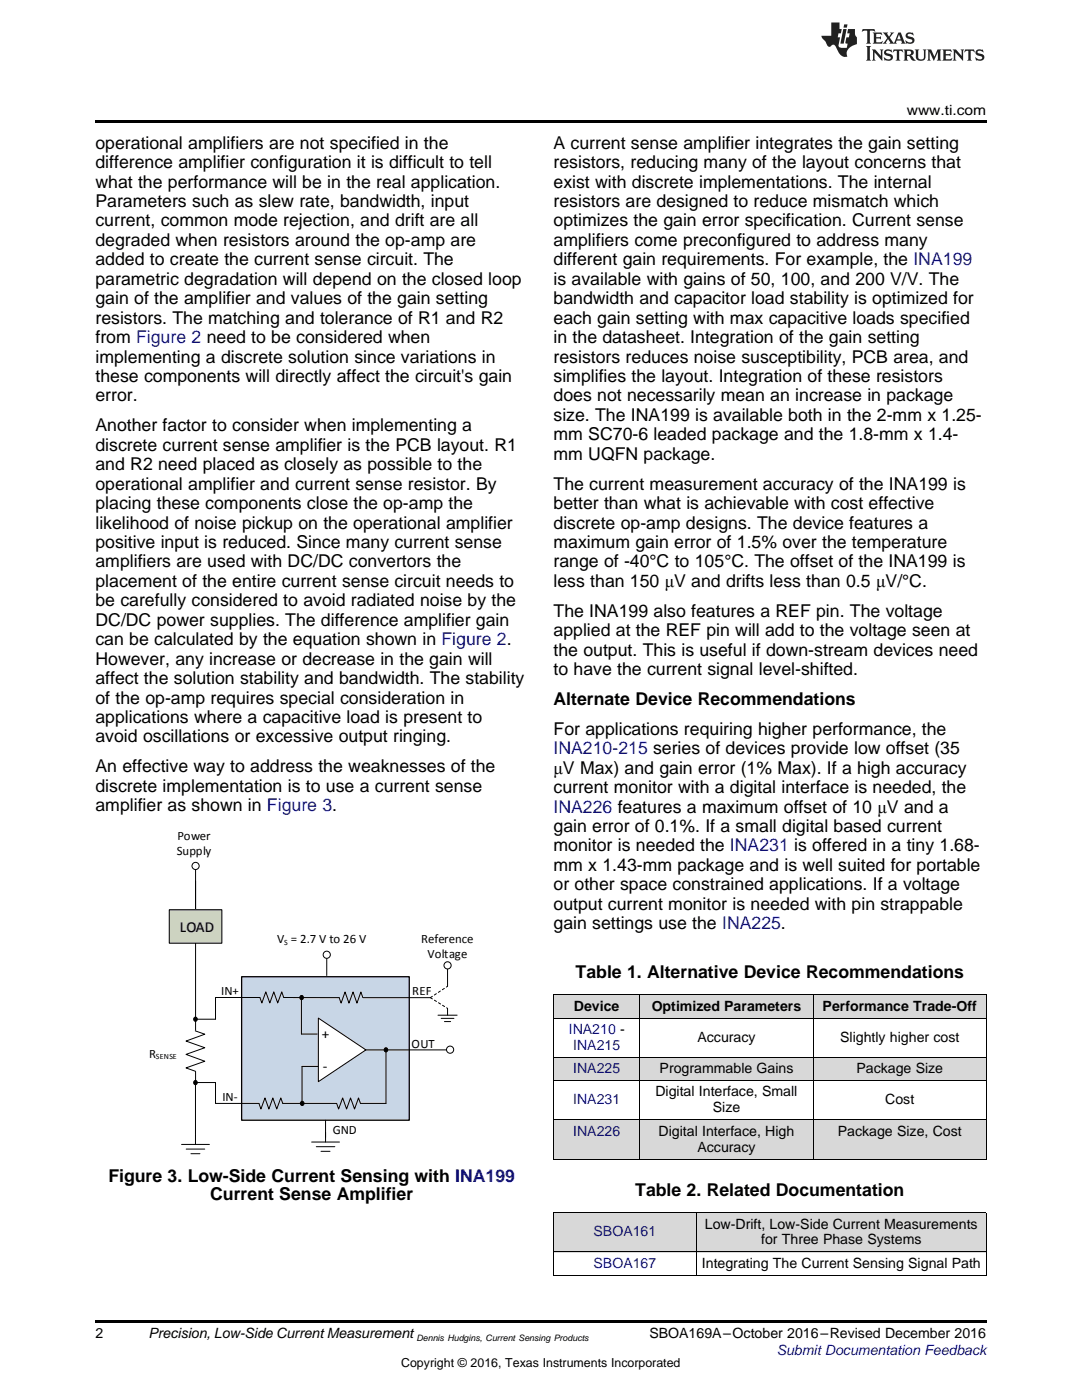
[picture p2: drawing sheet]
<svg xmlns="http://www.w3.org/2000/svg" width="216mm" height="279mm" viewBox="0 0 216 279" stroke-linecap="round" stroke-linejoin="round" font-family="sans-serif">
<defs><g id="words">
<g font-size="3.5">
<text x="19" y="29.7">operational amplifiers are not specified in the</text>
<text x="110.5" y="29.7">A current sense amplifier integrates the gain setting</text>
<text x="19" y="33.5">difference amplifier configuration it is difficult to tell</text>
<text x="110.5" y="33.5">resistors, reducing many of the layout concerns that</text>
<text x="19" y="37.4">what the performance will be in the real application.</text>
<text x="19" y="41.3">Parameters such as slew rate, bandwidth, input</text>
<text x="110.5" y="37.4">exist with discrete implementations. The internal</text>
<text x="110.5" y="41.3">resistors are designed to reduce mismatch which</text>
<text x="19" y="45.2">current, common mode rejection, and drift are all</text>
<text x="110.5" y="45.2">optimizes the gain error specification. Current sense</text>
<text x="19" y="49.1">degraded when resistors around the op-amp are</text>
<text x="19" y="53">added to create the current sense circuit. The</text>
<text x="110.5" y="49.1">amplifiers come preconfigured to address many</text>
<text x="110.5" y="53">different gain requirements. For example, the INA199</text>
<text x="19" y="56.8">parametric degradation will depend on the closed loop</text>
<text x="110.5" y="56.8">is available with gains of 50, 100, and 200 V/V. The</text>
<text x="19" y="60.7">gain of the amplifier and values of the gain setting</text>
<text x="19" y="64.6">resistors. The matching and tolerance of R1 and R2</text>
<text x="110.5" y="60.7">bandwidth and capacitor load stability is optimized for</text>
<text x="110.5" y="64.6">each gain setting with max capacitive loads specified</text>
<text x="19" y="68.5">from Figure 2 need to be considered when</text>
<text x="110.5" y="68.5">in the datasheet. Integration of the gain setting</text>
<text x="19" y="72.4">implementing a discrete solution since variations in</text>
<text x="19" y="76.2">these components will directly affect the circuit's gain</text>
<text x="110.5" y="72.4">resistors reduces noise susceptibility, PCB area, and</text>
<text x="110.5" y="76.2">simplifies the layout. Integration of these resistors</text>
<text x="19" y="80.1">error.</text>
<text x="110.5" y="80.1">does not necessarily mean an increase in package</text>
<text x="110.5" y="84">size. The INA199 is available both in the 2-mm x 1.25-</text>
<text x="19" y="86.1">Another factor to consider when implementing a</text>
<text x="19" y="90">discrete current sense amplifier is the PCB layout. R1</text>
<text x="110.5" y="87.9">mm SC70-6 leaded package and the 1.8-mm x 1.4-</text>
<text x="19" y="93.8">and R2 need placed as closely as possible to the</text>
<text x="110.5" y="91.8">mm UQFN package.</text>
<text x="19" y="97.7">operational amplifier and current sense resistor. By</text>
<text x="19" y="101.6">placing these components close the op-amp the</text>
<text x="110.5" y="97.7">The current measurement accuracy of the INA199 is</text>
<text x="110.5" y="101.6">better than what is achievable with cost effective</text>
<text x="19" y="105.5">likelihood of noise pickup on the operational amplifier</text>
<text x="110.5" y="105.5">discrete op-amp designs. The device features a</text>
<text x="19" y="109.4">positive input is reduced. Since many current sense</text>
<text x="19" y="113.2">amplifiers are used with DC/DC convertors the</text>
<text x="110.5" y="109.4">maximum gain error of 1.5% over the temperature</text>
<text x="110.5" y="113.2">range of -40°C to 105°C. The offset of the INA199 is</text>
<text x="19" y="117.1">placement of the entire current sense circuit needs to</text>
<text x="110.5" y="117.1">less than 150 μV and drifts less than 0.5 μV/°C.</text>
<text x="19" y="121">be carefully considered to avoid radiated noise by the</text>
<text x="19" y="124.9">DC/DC power supplies. The difference amplifier gain</text>
<text x="110.5" y="123.1">The INA199 also features a REF pin. The voltage</text>
<text x="19" y="128.8">can be calculated by the equation shown in Figure 2.</text>
<text x="110.5" y="127">applied at the REF pin will add to the voltage seen at</text>
<text x="110.5" y="130.8">the output. This is useful if down-stream devices need</text>
<text x="19" y="132.6">However, any increase or decrease in the gain will</text>
<text x="19" y="136.5">affect the solution stability and bandwidth. The stability</text>
<text x="110.5" y="134.7">to have the current signal level-shifted.</text>
<text x="19" y="140.4">of the op-amp requires special consideration in</text>
<text x="110.5" y="140.7">Alternate Device Recommendations</text>
<text x="19" y="144.3">applications where a capacitive load is present to</text>
<text x="19" y="148.2">avoid oscillations or excessive output ringing.</text>
<text x="110.5" y="146.6">For applications requiring higher performance, the</text>
<text x="19" y="154.1">An effective way to address the weaknesses of the</text>
<text x="110.5" y="154.4">μV Max) and gain error (1% Max). If a high accuracy</text>
<text x="19" y="158">discrete implementation is to use a current sense</text>
<text x="19" y="161.9">amplifier as shown in Figure 3.</text>
<text x="110.5" y="158.3">current monitor with a digital interface is needed, the</text>
<text x="110.5" y="166.1">gain error of 0.1%. If a small digital based current</text>
<text x="110.5" y="169.9">monitor is needed the INA231 is offered in a tiny 1.68-</text>
<text x="110.5" y="173.8">mm x 1.43-mm package and is well suited for portable</text>
<text x="110.5" y="177.7">or other space constrained applications. If a voltage</text>
<text x="110.5" y="181.6">output current monitor is needed with pin strappable</text>
<text x="110.5" y="185.5">gain settings use the INA225.</text>
<text x="114.9" y="195.3">Table 1. Alternative Device Recommendations</text>
<text x="21.6" y="235.9">Figure 3. Low-Side Current Sensing with INA199</text>
<text x="41.9" y="239.5">Current Sense Amplifier</text>
<text x="126.8" y="238.8">Table 2. Related Documentation</text>
</g>
<g font-size="3.5" fill="#00f">
<text x="110.5" y="150.5">INA210-215 series of devices provide low offset (35</text>
<text x="110.5" y="162.2">INA226 features a maximum offset of 10 μV and a</text>
</g>
<g font-size="3">
<text x="35.9" y="185.9">LOAD</text>
<text x="64.2" y="207.4">+</text>
<text x="64.4" y="213.8">-</text>
</g>
<g font-size="2.8">
<text x="180.9" y="23">www.ti.com</text>
<text x="114.5" y="201.7">Device</text>
<text x="130" y="201.7">Optimized Parameters</text>
<text x="164.1" y="201.7">Performance Trade-Off</text>
<text x="139.2" y="207.9">Accuracy</text>
<text x="167.6" y="207.9">Slightly higher cost</text>
<text x="131.6" y="214.2">Programmable Gains</text>
<text x="170.9" y="214.2">Package Size</text>
<text x="130.8" y="218.8">Digital Interface, Small</text>
<text x="176.6" y="220.4">Cost</text>
<text x="131.4" y="226.7">Digital Interface, High</text>
<text x="142.2" y="222">Size</text>
<text x="167.2" y="226.7">Package Size, Cost</text>
<text x="139.2" y="229.8">Accuracy</text>
<text x="140.7" y="245.2">Low-Drift, Low-Side Current Measurements</text>
<text x="151.9" y="248.4">for Three Phase Systems</text>
<text x="140.1" y="253">Integrating The Current Sensing Signal Path</text>
<text x="19" y="267">2</text>
<text x="29.6" y="267.1">Precision, Low-Side CurrentMeasurement</text>
<text x="129.6" y="267.1">SBOA169A–October 2016–Revised December 2016</text>
</g>
<g font-size="2.8" fill="#00f">
<text x="113.5" y="206.3">INA210 -</text>
<text x="114.4" y="209.5">INA215</text>
<text x="114.4" y="214.2">INA225</text>
<text x="114.4" y="220.4">INA231</text>
<text x="114.4" y="226.7">INA226</text>
<text x="118.4" y="246.8">SBOA161</text>
<text x="118.4" y="253">SBOA167</text>
<text x="155" y="270.4">Submit Documentation Feedback</text>
</g>
<g font-size="2.6">
<text x="35.3" y="170.6">Supply</text>
<text x="55.3" y="188.3">V = 2.7 V to 26 V</text>
<text x="84" y="188.2">Reference</text>
<text x="29.7" y="211.1">R</text>
</g>
<g font-size="2.5">
<text x="35.4" y="167.5">Power</text>
<text x="85.3" y="191.2">Voltage</text>
<text x="44.1" y="198.6">IN+</text>
<text x="82.2" y="198.6">REF</text>
<text x="82.1" y="209.1">OUT</text>
<text x="44.4" y="219.7">IN-</text>
<text x="66.4" y="226.3">GND</text>
<text x="80" y="272.7">Copyright © 2016, Texas Instruments Incorporated</text>
</g>
<text font-size="1.8" x="83.1" y="267.7">Dennis Hudgins, Current Sensing Products</text>
<g font-size="1.6">
<text x="56.7" y="188.6">S</text>
<text x="31.1" y="211.4">SENSE</text>
</g>
</g></defs>
<g fill="#d8d8d8">
<path d="M110.5 242.1h28.5v7.8h-28.5z"/>
<path d="M139 242.1h57.8v7.8h-57.8z"/>
<path d="M110.5 223.6h17.2v7.8h-17.2z"/>
<path d="M127.7 223.6h34.6v7.8h-34.6z"/>
<path d="M162.3 223.6h34.5v7.8h-34.5z"/>
<path d="M110.5 211.1h17.2v4.6h-17.2z"/>
<path d="M127.7 211.1h34.6v4.6h-34.6z"/>
<path d="M162.3 211.1h34.5v4.6h-34.5z"/>
<path d="M110.5 198.6h17.2v4.6h-17.2z"/>
<path d="M127.7 198.6h34.6v4.6h-34.6z"/>
<path d="M162.3 198.6h34.5v4.6h-34.5z"/>
</g>
<path d="M19 263.5h177.8v.6h-177.8z" fill="#000"/>
<g fill="none" stroke="#000" stroke-width=".2">
<path d="M39 173.5v29.9M36.2 228.4h5.6M37.2 229.3h3.7M38.1 230.2h1.8M39 226.4v2M110.5 231.3h86.3M110.5 223.6v7.8M127.7 223.6v7.8M162.2 223.6v7.8M196.8 223.6v7.8M110.5 254.5h86.3M110.5 242h86.3v12.6"/>
<path d="M110.5 249.9h86.3M110.5 242v12.6M138.9 242v12.6"/>
</g>
<circle cx="39" cy="172.8" r=".72" fill="#fff"/>
<circle cx="39" cy="172.8" r=".72" fill="none" stroke="#000" stroke-width=".2"/>
<path d="M48.2 194.9h33.5v28.7h-33.5z" fill-rule="evenodd" fill="#c8d6e6"/>
<path d="M48.2 194.9h33.5v28.7h-33.5z" fill="none" stroke="#000" stroke-width=".25"/>
<path d="M63.5 203.2l9.5 6.3-9.5 6.4z" fill="#fff"/>
<g fill="none" stroke="#000" stroke-width=".2">
<path d="M60.1 199.1v7.3h3.2M72.4 199.1l-.4-1.1-.8 2.2-.8-2.2-.8 2.2-.8-2.2-.7 2.2-.4-1.1h-11.1l-.4-1.1-.8 2.2-.8-2.2-.8 2.2-.8-2.2-.7 2.2-.4-1.1h-8.9v4.3h-4v2.2M72.5 199.1h13.4M39 205.7l1.9 .7-3.8 1.4 3.8 1.3-3.8 1.3 3.8 1.4-3.8 1.3 1.9 .7M39 213.8v12.6M63.5 212.8h-3.2v7.4M63.5 203.2l9.5 6.3-9.5 6.4zM72.8 209.5h16.3M77 209.5v10.7h-5.1l-.4-1.1-.8 2.2-.8-2.2-.7 2.2-.8-2.2-.8 2.2-.4-1.1h-10.8l-.4-1.1-.8 2.2-.8-2.2-.7 2.2-.8-2.2-.8 2.2-.4-1.1h-8.7v-4.2h-4"/>
<circle cx="60.2" cy="199.1" r=".39"/>
<circle cx="39" cy="203.4" r=".39"/>
<circle cx="39" cy="216.1" r=".39"/>
<circle cx="77" cy="209.6" r=".39"/>
<circle cx="60.3" cy="220.2" r=".39"/>
</g>
<g fill="#000">
<circle cx="60.2" cy="199.1" r=".39"/>
<circle cx="39" cy="203.4" r=".39"/>
<circle cx="39" cy="216.1" r=".39"/>
<circle cx="77" cy="209.6" r=".39"/>
<circle cx="60.3" cy="220.2" r=".39"/>
</g>
<path d="M33.8 181.6h10.5v6.6h-10.5z" fill-rule="evenodd" fill="#c4d6a0"/>
<path d="M33.8 181.6h10.5v6.6h-10.5z" fill="none" stroke="#000" stroke-width=".2"/>
<circle cx="89.8" cy="209.5" r=".72" fill="#fff"/>
<g fill="none" stroke="#000" stroke-width=".2">
<path d="M65.2 191.3v3.4"/>
<circle cx="89.8" cy="209.5" r=".72"/>
</g>
<circle cx="65.2" cy="190.5" r=".72" fill="#fff"/>
<g fill="none" stroke="#000" stroke-width=".2">
<path d="M89.3 193.4v3.4M87.4 202.6h3.8M88 203.2h2.6M88.7 203.9h1.2M89.3 201.2v1.4M62.2 227.9h5.5M63.1 228.8h3.7M64.1 229.8h1.7M65 223.6v4.3"/>
<circle cx="65.2" cy="190.5" r=".72"/>
</g>
<circle cx="89.3" cy="192.7" r=".72" fill="#fff"/>
<g fill="none" stroke="#000" stroke-width=".2">
<path d="M110.5 198.5h86.3M110.5 198.6v25M127.7 198.6v25M162.2 198.6v25M196.8 198.6v25M110.5 215.7h86.3M110.5 211h86.3M110.5 203.2h86.3M110.5 223.5h86.3"/>
<circle cx="89.3" cy="192.7" r=".72"/>
</g>
<path d="M85.9 199.1l3.4-2.3M85.9 199.1l3.4 2.1" fill="none" stroke="#000" stroke-width=".2" stroke-dasharray=".5 .5"/>
<path d="M19 24h177.8v.6h-177.8z" fill="#000"/>
<g fill="#231f20">
<path d="M172.1 5.8l-.1 .6 .5-.3h.5v.2v2.1l-.2 .3h1l-.2-.3v-2.1v-.2h.6l.4 .3-.1-.6zM174.1 6.5l.3 .4v1.5l-.3 .3h1.9l.1-.5a1.04 1.04 0 0 1-1.3 .1v-.6h.6l.4 .2v-.7l-.4 .2h-.6l.1-.6h.7l.4 .2-.1-.5zM176.1 6.5l.9 1.1-.9 1.1h.8l-.1-.2 .4-.7 .4 .7-.2 .2h1.6l-.2-.2 .1-.4h.9l.2 .4-.2 .2h.9l-.2-.3-.8-1.9h-.5l-.9 2.1-.7-1.1 .8-1h-.8l.1 .3-.3 .5-.4-.6 .2-.2zM179.4 6.9l.3 .9h-.7zM180.9 6.6a.63 .63 0 0 0-.2 .7 .63 .63 0 0 0 .6 .4l.6 .2 .1 .2a.75 .75 0 0 1-.7 .4 .75 .75 0 0 1-.6-.5l.1 .7 .2-.1a1.11 1.11 0 0 0 1.5-.5 1.13 1.13 0 0 0-1.3-.9l-.1-.3a1.04 1.04 0 0 1 1.2 .2l-.1-.6-.2 .1-.5-.1zM172.8 9.2l.3 .3v2.2l-.3 .4h1l-.2-.4v-2.2l.2-.3zM174 9.9l.2 .3v1.5l-.2 .4h.7l-.2-.4v-1.3l1.6 1.7v-1.9l.2-.3h-.7l.2 .3v.9l-1.2-1.2zM176.6 10a.62 .62 0 0 0-.2 .7 .62 .62 0 0 0 .6 .4l.6 .2 .1 .2a.76 .76 0 0 1-.7 .4 .76 .76 0 0 1-.6-.5l.1 .7 .1-.1a1.11 1.11 0 0 0 1.6-.6 1.13 1.13 0 0 0-1.3-.8l-.1-.3a1.04 1.04 0 0 1 1.2 .1l-.1-.5-.2 .1-.5-.2zM178.3 9.9l-.1 .6a.61 .61 0 0 1 .7-.3v1.5l-.2 .4h1l-.3-.4v-1.5a.63 .63 0 0 1 .8 .3l-.1-.6zM180.3 9.9l.2 .3v1.5l-.2 .4h.9l-.2-.2v-.7l.6 .2a.76 .76 0 0 0 1.1 .6l-1-.9a.58 .58 0 0 0 .6-.6 .58 .58 0 0 0-.5-.6zM181 10.2l.1-.1a.45 .45 0 0 1 .6 .1 .45 .45 0 0 1 .1 .5l-.8 .2zM182.5 9.9l.2 .2a2.17 2.17 0 0 0 .4 1.9 .99 .99 0 0 0 1.6-.7v-1.1l.2-.3h-.8l.2 .2a1.92 1.92 0 0 1-.2 1.7 .6 .6 0 0 1-.9-.5v-1.1l.2-.3zM185 9.9l.2 .3v1.5l-.2 .4h.7l-.2-.4v-1.4l.8 1.8 .8-1.8v1.4l-.2 .4h1l-.3-.4v-1.5l.3-.3h-.8l-.7 1.4-.6-1.4zM188 9.9l.2 .3v1.5l-.2 .4h1.8l.2-.6a1.04 1.04 0 0 1-1.3 .2v-.6h.6l.4 .1v-.6l-.4 .2h-.6l.1-.6h.7l.4 .2-.1-.5zM190.1 9.9l.2 .3v1.5l-.2 .4h.7l-.2-.4v-1.3l1.6 1.7v-1.9l.2-.3h-.7l.2 .3v.9l-1.1-1.2zM192.6 9.9l-.1 .6a.61 .61 0 0 1 .7-.3v1.5l-.2 .4h.9l-.2-.4v-1.5a.63 .63 0 0 1 .8 .3l-.2-.6zM194.9 10a.62 .62 0 0 0-.2 .7 .62 .62 0 0 0 .6 .4l.5 .2 .2 .2a.76 .76 0 0 1-.7 .4 .76 .76 0 0 1-.7-.5l.2 .7 .1-.1a1.11 1.11 0 0 0 1.5-.6 1.13 1.13 0 0 0-1.2-.8l-.1-.3a1.04 1.04 0 0 1 1.2 .1l-.2-.5-.2 .1-.5-.2z"/>
<path d="M165.9 4.5v2.6h-2l.1 .4 .8 .9a.91 .91 0 0 0 .9 .9 .56 .56 0 0 1 .5-.4 .56 .56 0 0 1 .5 .3l.4 .8a1.53 1.53 0 0 0 2 1.3 1.54 1.54 0 0 1 1-2.1l.9-.4-.1-1.4a1.52 1.52 0 0 1-.3-1.6h-1.4l-.2 .9h.5l-.1 .8h-.5l-.2 .9v.2l.4 .1-.1 .9a1.93 1.93 0 0 1-1.7-.3l.3-1.8h-.4l.1-.8h.5l.2-.9h-.5v-1.3zM168.3 5.8l-.6 2.9h.7l.5-2.9zM168.4 4.9l-.1 .6h.7l.1-.6z"/>
</g>
<use href="#words"/>
</svg>
